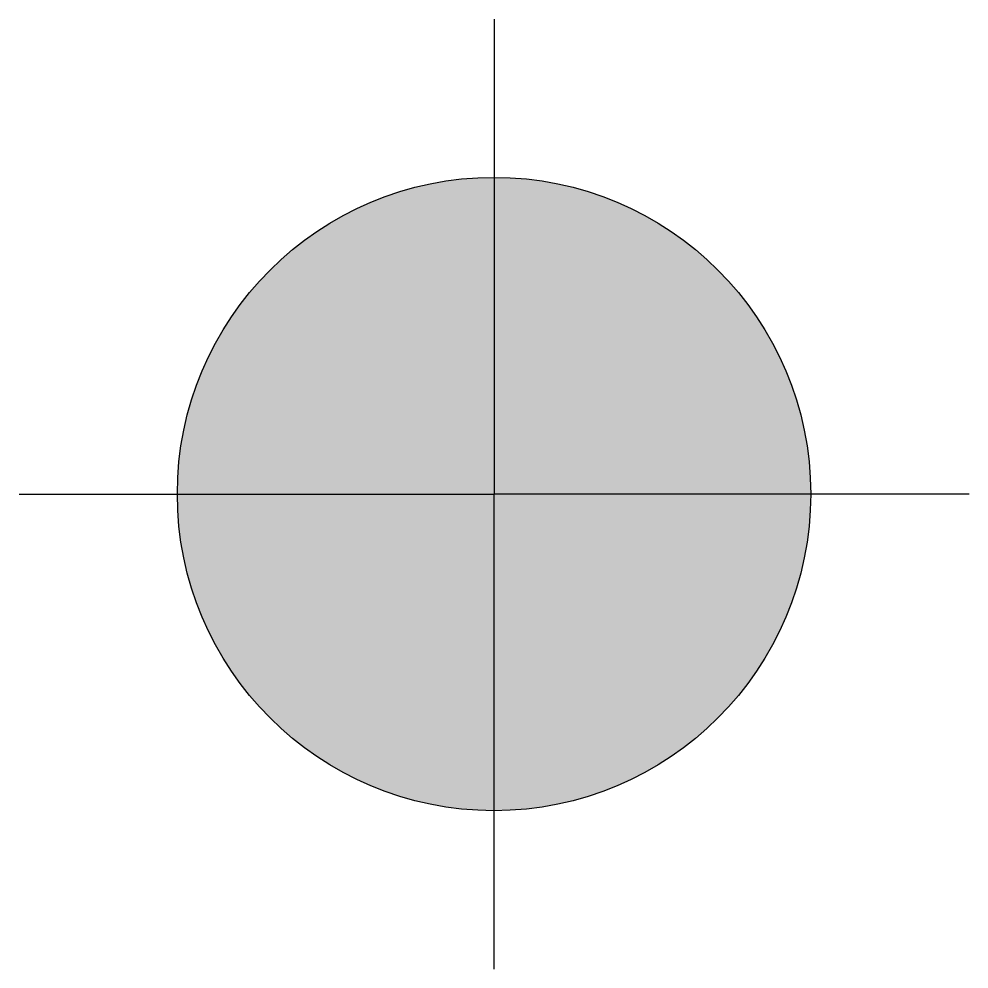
# Model space of a CAD drawing. Header units: inches. Extents: x -1.5 to 1.5, y -1.5 to 1.5.
import ezdxf

# ---------------------------------------------------------------- set-up
doc = ezdxf.new("R2010")
doc.units = ezdxf.units.IN
doc.header["$MEASUREMENT"] = 0

msp = doc.modelspace()

# ---------------------------------------------------------------- linework, layer by layer
for p in [(0, 1.5), (0, -1.5), (1.5, 0), (-1.5, 0)]:
    msp.add_line(p, (0, 0))
at = {"color": 1, "const_width": 1}
msp.add_lwpolyline([(0.5, 0, 1), (-0.5, 0)], format="xyb", dxfattribs=at)
at = {"color": 3, "const_width": 1}
msp.add_lwpolyline([(0.5, 0, -1), (-0.5, 0)], format="xyb", dxfattribs=at)
msp.add_circle((0, 0), 1)

doc.saveas('drawing.dxf')
